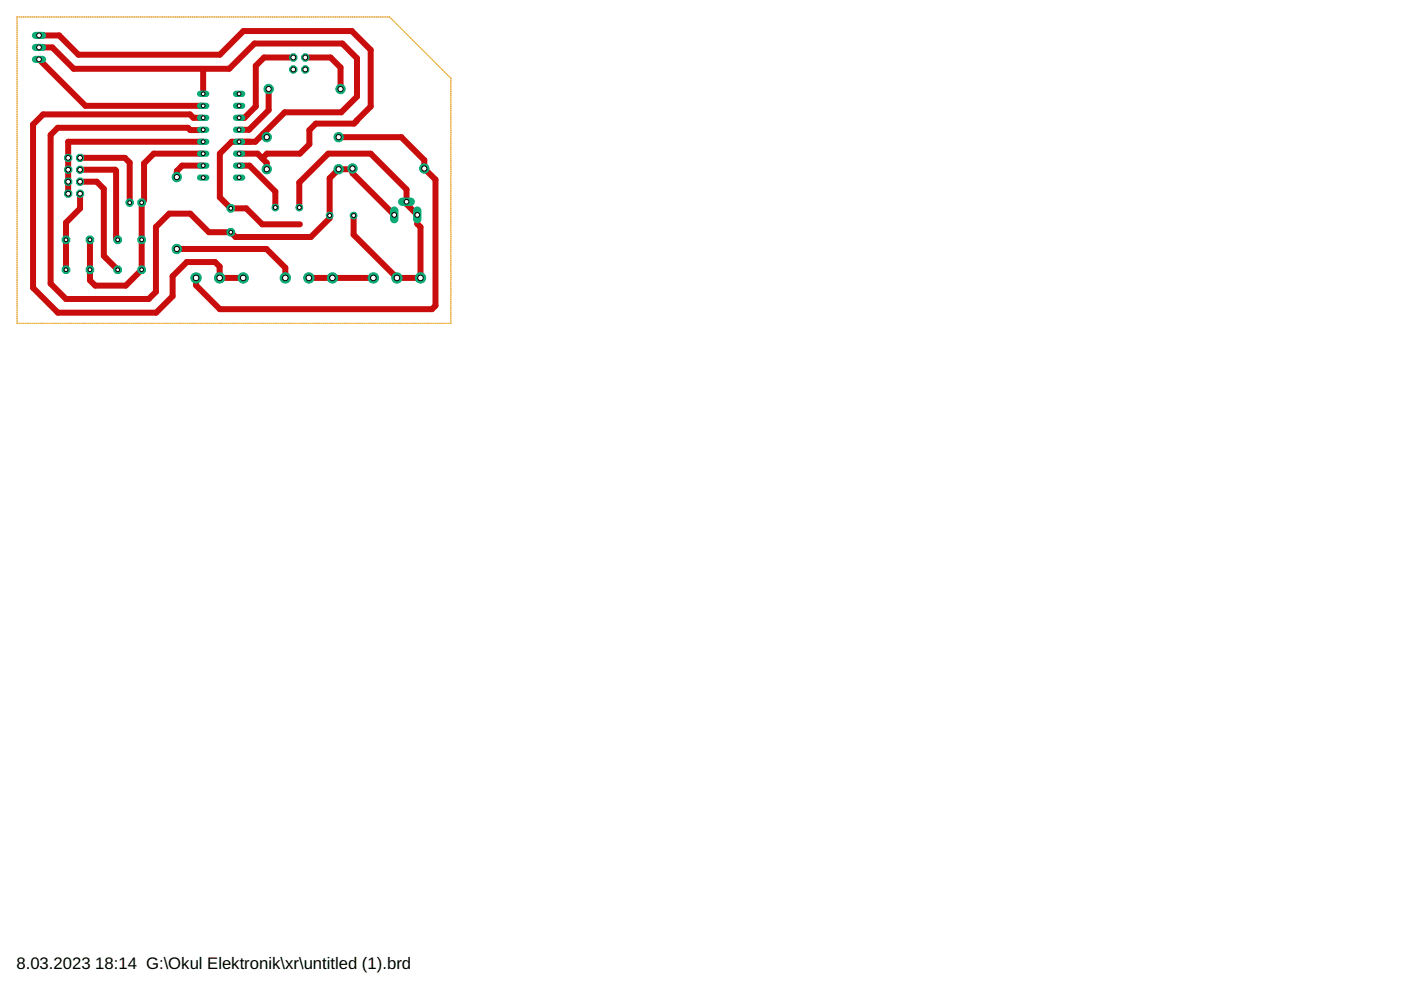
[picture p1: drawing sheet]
<svg xmlns="http://www.w3.org/2000/svg" width="297mm" height="210mm" viewBox="0 0 297 210" stroke-linecap="round" stroke-linejoin="round" font-family="sans-serif">
<defs><g id="words">
<g font-size="3.5">
<text x="3.5" y="205.4">8.03.2023</text>
<text x="20.2" y="205.4">18:14 G:\Okul Elektronik\xr\untitled (1).brd</text>
</g>
</g></defs>
<g fill="none" stroke="#c90d0c" stroke-width="1.3">
<path d="M8.3 10.1h2.8l4.5 4.5h33l5.4-5.4h18.6l3.1 3.2v8.1l-3.4 3.3h-11.9l-6.3 6.3h-5l-2.5 2.5v9.2l2.3 2.4h3.3l3.4 3.4h8M8.3 7.5h4.3l4 4.1h30l5-5h23l4 4v12l-3.5 3.6h-8.1l-1.4 1.4v3l-2 2h-7l-1 1M8.3 12.6l9.8 9.8h25M43.1 15v4.9M57 18.9v4.4l-4.2 4.2h-2.1M62.2 12.2h-6.2l-1.8 1.7v8.7l-2.4 2.4h-1.1M64.7 12.2h5.4l2.1 2.1v4.6M17 33.5h9.5l1 1v8.5M17 36h7.4l.2 .2v14.3l.4 .3M17 38.5h3.5l1.5 1.5v14.3l3 2.9M43.1 25h-2.1l-.7-.7h-31.2l-2.1 2.1v34.6l5.3 5.3h20.8l3.5-3.5v-4.2l3-3h6l1 .9v2.4h5M43.1 30.1h-28.6v11"/>
<path d="M43.1 32.6h-10.5l-2.1 2v7.9l-.5 .5v14.2l-3.3 3.4h-6.5l-1.1-1.2v-8.6M43.1 35.1h-4.5l-1.1 1.2v1.2M43.1 27.5l-2.8 .1-.4-.5h-27.7l-1.5 1.5v31.5l3.3 3.3h17.5l1.6-1.5v-13.8l2.8-2.8h4.4l4 3.9h4.6l1 1h16l4-3.9v-8.5l1.9-1.9h2.8l.1-.2v1l8.9 8.9M50.7 32.6h3.9l1 1M50.7 35.1h2.2l5.5 5.5v3.4M55.6 33.6l1 .9v1.4M55.8 28.3l.8 .8M71.8 29.1h13.3l4.9 4.9v1.7l2.3 2.4v26.7l-.7 .8h-45l-5-5.1v-1.6M17 41.1v3.1l-3 3v10M37.5 52.8h19l4 4v2.1M63.5 44v-5.3l6.1-6.1h9l7.6 7.6v3.1l2.3 2.3v1.9l.7 .7v10.7h-5l-9.2-9.1v-4.1M65.5 58.9h13.7"/>
</g>
<g fill="none" stroke="#c90d0c" stroke-width=".21">
<path d="M3.6 4v.1M3.6 4.5v.1M3.6 5h.1M3.6 5.4v.1M3.6 5.9h.1M3.6 6.3v.1M3.6 6.8h.1M3.6 7.3h.1M3.6 7.7v.1M3.6 8.2h.1M3.6 8.6v.1M3.6 9.1h.1"/>
<path d="M3.6 9.5v.1M3.6 10v.1M3.6 10.5h.1M3.6 10.9v.1M3.6 11.4h.1M3.6 11.8v.1M3.6 12.3h.1M3.6 12.7v.1M3.6 13.2v.1M3.6 13.7h.1M3.6 14.1v.1M3.6 14.6h.1"/>
<path d="M3.6 15v.1M3.6 15.5h.1M3.6 15.9v.1M3.6 16.4h.1M3.6 16.8v.1M3.6 17.3v.1M3.6 17.8h.1M3.6 18.2v.1M3.6 18.7h.1M3.6 19.1v.1M3.6 19.6h.1M3.7 3.6h-.1"/>
<path d="M4.1 3.6h.1M4.5 3.6h.1M5 3.6h.1M5.5 3.6h.1M5.9 3.6h.1M6.4 3.6h.1M6.8 3.6h.1M7.3 3.6h.1M7.7 3.6h.1M8.2 3.6h.1M8.7 3.6h.1M9.1 3.6h.1"/>
<path d="M9.6 3.6h.1M10.1 3.6h.1M10.5 3.6h.1M11 3.6h.1M11.4 3.6h.1M11.9 3.6h.1M12.3 3.6h.1M12.8 3.6h.1M13.3 3.6h.1M13.7 3.6h.1M14.2 3.6h.1M14.6 3.6h.1"/>
<path d="M15.1 3.6h.1M15.6 3.6h.1M16 3.6h.1M16.5 3.6h.1M16.9 3.6h.1M17.4 3.6h.1M17.8 3.6h.1M18.3 3.6h.1M18.8 3.6h.1M19.2 3.6h.1M19.7 3.6h.1M20.1 3.6h.1"/>
<path d="M20.6 3.6h.1M21.1 3.6h.1M21.5 3.6h.1M22 3.6h.1M22.4 3.6h.1M22.9 3.6h.1M23.3 3.6h.1M23.8 3.6h.1M24.3 3.6h.1M24.7 3.6h.1M25.2 3.6h.1M25.6 3.6h.1"/>
<path d="M26.1 3.6h.1M26.6 3.6h.1M27 3.6h.1M27.5 3.6h.1M27.9 3.6h.1M28.4 3.6h.1M28.9 3.6h.1M29.3 3.6h.1M29.8 3.6h.1M30.2 3.6h.1M30.7 3.6h.1M31.2 3.6h.1"/>
<path d="M31.6 3.6h.1M32.1 3.6h.1M32.5 3.6h.1M33 3.6h.1M33.4 3.6h.1M33.9 3.6h.1M34.4 3.6h.1M34.8 3.6h.1M35.3 3.6h.1M35.7 3.6h.1M36.2 3.6h.1M36.7 3.6h.1"/>
<path d="M37.1 3.6h.1M37.6 3.6h.1M38 3.6h.1M38.5 3.6h.1M38.9 3.6h.1M39.4 3.6h.1M39.9 3.6h.1M40.3 3.6h.1M40.8 3.6h.1M41.2 3.6h.1M41.7 3.6h.1M42.2 3.6h.1"/>
<path d="M42.6 3.6h.1M43.1 3.6h.1M43.5 3.6h.1M44 3.6h.1M44.4 3.6h.1M44.9 3.6h.1M45.4 3.6h.1M45.8 3.6h.1M46.3 3.6h.1M46.8 3.6h.1M47.2 3.6h.1M47.7 3.6h.1"/>
<path d="M48.1 3.6h.1M48.6 3.6h.1M49 3.6h.1M49.5 3.6h.1M50 3.6h.1M50.4 3.6h.1M50.9 3.6h.1M51.3 3.6h.1M51.8 3.6h.1M52.3 3.6h.1M52.7 3.6h.1M53.2 3.6h.1"/>
<path d="M53.6 3.6h.1M54.1 3.6h.1M54.5 3.6h.1M55 3.6h.1M55.5 3.6h.1M55.9 3.6h.1M56.4 3.6h.1M56.8 3.6h.1M57.3 3.6h.1M57.8 3.6h.1M58.2 3.6h.1M58.7 3.6h.1"/>
<path d="M59.1 3.6h.1M59.6 3.6h.1M60 3.6h.1M60.5 3.6h.1M61 3.6h.1M61.4 3.6h.1M61.9 3.6h.1M62.3 3.6h.1M62.8 3.6h.1M63.3 3.6h.1M63.7 3.6h.1M64.2 3.6h.1"/>
<path d="M64.6 3.6h.1M65.1 3.6h.1M65.6 3.6h.1M66 3.6h.1M66.5 3.6h.1M66.9 3.6h.1M67.4 3.6h.1M67.9 3.6h.1M68.3 3.6h.1M68.8 3.6h.1M69.2 3.6h.1M69.7 3.6h.1"/>
<path d="M70.1 3.6h.1M70.6 3.6h.1M71.1 3.6h.1M71.5 3.6h.1M72 3.6h.1M72.4 3.6h.1M72.9 3.6h.1M73.4 3.6h.1M73.8 3.6h.1M74.3 3.6h.1M74.7 3.6h.1M75.2 3.6h.1"/>
<path d="M75.6 3.6h.1M76.1 3.6h.1M76.6 3.6h.1M77 3.6h.1M77.5 3.6h.1M77.9 3.6h.1M78.4 3.6h.1M78.9 3.6h.1M79.3 3.6h.1M79.8 3.6h.1M80.2 3.6h.1M80.7 3.6h.1"/>
<path d="M81.2 3.6h.1M81.6 3.6h.1M82.1 3.6h.1M82.5 3.6h.1M82.9 3.9l.1 .1M83.2 4.2l.1 .1M83.6 4.6h.1M83.9 4.9h.1M84.2 5.2h.1M84.5 5.5l.1 .1M84.9 5.9h.1M85.2 6.2h.1"/>
<path d="M85.5 6.5h.1M85.8 6.8l.1 .1M86.1 7.2h.1M86.5 7.5h.1M86.8 7.8h.1M87.1 8.1l.1 .1M87.4 8.4l.1 .1M87.8 8.8h.1M88.1 9.1h.1M88.4 9.4l.1 .1M88.7 9.8h.1M89.1 10.1h.1"/>
<path d="M89.4 10.4h.1M89.7 10.7v.1M90 11l.1 .1M90.4 11.4h.1M90.7 11.7h.1M91 12h.1M91.3 12.3l.1 .1M91.7 12.7h.1M92 13h.1M92.3 13.3v.1M92.6 13.6l.1 .1M92.9 13.9l.1 .1"/>
<path d="M93.3 14.3h.1M93.6 14.6h.1M93.9 14.9l.1 .1M94.3 15.3h.1M94.6 15.6h.1M94.9 15.9h.1M95.2 16.2v.1M95.5 16.6h.1M95.6 17v.1M95.6 17.5v.1M95.6 18h.1M95.6 18.4v.1"/>
<path d="M95.6 18.9h.1M95.6 19.3v.1M95.6 19.8v.1M3.6 20v.1M3.6 20.5v.1M3.6 21h.1M3.6 21.4v.1M3.6 21.9h.1M3.6 22.3v.1M3.6 22.8h.1M3.6 23.2v.1M3.6 23.7h.1"/>
<path d="M3.6 24.2h.1M3.6 24.6v.1M3.6 25.1h.1M3.6 25.5v.1M3.6 26h.1M3.6 26.5h.1M3.6 26.9v.1M3.6 27.4h.1M3.6 27.8v.1M3.6 28.3h.1M3.6 28.7v.1M3.6 29.2v.1"/>
<path d="M3.6 29.7h.1M3.6 30.1v.1M3.6 30.6h.1M3.6 31v.1M3.6 31.5h.1M3.6 31.9v.1M3.6 32.4h.1M3.6 32.9h.1M3.6 33.3v.1M3.6 33.8h.1M3.6 34.2v.1M3.6 34.7h.1"/>
<path d="M3.6 35.1v.1M3.6 35.6h.1M3.6 36v.1M3.6 36.5v.1M3.6 37h.1M3.6 37.4v.1M3.6 37.9h.1M3.6 38.3v.1M3.6 38.8h.1M3.6 39.2v.1M3.6 39.7v.1M95.6 20.3h.1"/>
<path d="M95.6 20.7v.1M95.6 21.2h.1M95.6 21.6v.1M95.6 22.1v.1M95.6 22.6h.1M95.6 23v.1M95.6 23.5h.1M95.6 23.9v.1M95.6 24.4h.1M95.6 24.8v.1M95.6 25.3v.1M95.6 25.8h.1"/>
<path d="M95.6 26.2v.1M95.6 26.7v.1M95.6 27.2h.1M95.6 27.6v.1M95.6 28.1h.1M95.6 28.5v.1M95.6 29h.1M95.6 29.4v.1M95.6 29.9v.1M95.6 30.4h.1M95.6 30.8v.1M95.6 31.3h.1"/>
<path d="M95.6 31.7v.1M95.6 32.2v.1M95.6 32.7h.1M95.6 33.1v.1M95.6 33.6h.1M95.6 34v.1M95.6 34.5v.1M95.6 35h.1M95.6 35.4v.1M95.6 35.9h.1M95.6 36.3v.1M95.6 36.8v.1"/>
<path d="M95.6 37.3h.1M95.6 37.7v.1M95.6 38.2h.1M95.6 38.6v.1M95.6 39.1v.1M95.6 39.6h.1M3.6 40.2h.1M3.6 40.6v.1M3.6 41.1h.1M3.6 41.5v.1M3.6 42h.1M3.6 42.4v.1"/>
<path d="M3.6 42.9h.1M3.6 43.4h.1M3.6 43.8v.1M3.6 44.3h.1M3.6 44.7v.1M3.6 45.2h.1M3.6 45.7h.1M3.6 46.1v.1M3.6 46.6h.1M3.6 47v.1M3.6 47.5h.1M3.6 47.9v.1"/>
<path d="M3.6 48.4h.1M3.6 48.9h.1M3.6 49.3v.1M3.6 49.8h.1M3.6 50.2v.1M3.6 50.7h.1M3.6 51.1v.1M3.6 51.6h.1M3.6 52v.1M3.6 52.5v.1M3.6 53h.1M3.6 53.4v.1"/>
<path d="M3.6 53.9h.1M3.6 54.3v.1M3.6 54.8h.1M3.6 55.2v.1M3.6 55.7v.1M3.6 56.2h.1M3.6 56.6v.1M3.6 57.1h.1M3.6 57.5v.1M3.6 58h.1M3.6 58.4v.1M3.6 58.9h.1"/>
<path d="M3.6 59.4h.1M3.6 59.8v.1M95.6 40v.1M95.6 40.5h.1M95.6 40.9v.1M95.6 41.4h.1M95.6 41.8v.1M95.6 42.3v.1M95.6 42.8h.1M95.6 43.2v.1M95.6 43.7v.1M95.6 44.2h.1"/>
<path d="M95.6 44.6v.1M95.6 45.1h.1M95.6 45.5v.1M95.6 46h.1M95.6 46.4v.1M95.6 46.9v.1M95.6 47.4h.1M95.6 47.8v.1M95.6 48.3h.1M95.6 48.7v.1M95.6 49.2v.1M95.6 49.7h.1"/>
<path d="M95.6 50.1v.1M95.6 50.6h.1M95.6 51v.1M95.6 51.5v.1M95.6 52h.1M95.6 52.4v.1M95.6 52.9h.1M95.6 53.3v.1M95.6 53.8h.1M95.6 54.3h.1M95.6 54.7v.1M95.6 55.2h.1"/>
<path d="M95.6 55.6v.1M95.6 56.1v.1M95.6 56.6h.1M95.6 57v.1M95.6 57.5h.1M95.6 57.9v.1M95.6 58.4h.1M95.6 58.8v.1M95.6 59.3v.1M95.6 59.8h.1M3.6 68.5l.1 .1M3.6 60.3h.1"/>
<path d="M3.6 60.7v.1M3.6 61.2h.1M3.6 61.6v.1M3.6 62.1h.1M3.6 62.6h.1M3.6 63v.1M3.6 63.5h.1M3.6 63.9v.1M3.6 64.4h.1M3.6 64.8v.1M3.6 65.3h.1M3.6 65.8h.1"/>
<path d="M3.6 66.2v.1M3.6 66.7h.1M3.6 67.1v.1M3.6 67.6h.1M3.6 68.1h.1M4.1 68.6h.1M4.5 68.6h.1M5 68.6h.1M5.5 68.6h.1M5.9 68.6h.1M6.4 68.6h.1M6.8 68.6h.1"/>
<path d="M7.3 68.6h.1M7.7 68.6h.1M8.2 68.6h.1M8.7 68.6h.1M9.1 68.6h.1M9.6 68.6h.1M10 68.6h.1M10.5 68.6h.1M10.9 68.6h.1M11.4 68.6h.1M11.9 68.6h.1M12.3 68.6h.1"/>
<path d="M12.8 68.6h.1M13.2 68.6h.1M13.7 68.6h.1M14.1 68.6h.1M14.6 68.6h.1M15 68.6h.1M15.5 68.6h.1M16 68.6h.1M16.4 68.6h.1M16.9 68.6h.1M17.3 68.6h.1M17.8 68.6h.1"/>
<path d="M18.2 68.6h.1M18.7 68.6h.1M19.2 68.6h.1M19.6 68.6h.1M20.1 68.6h.1M20.5 68.6h.1M21 68.6h.1M21.5 68.6h.1M21.9 68.6h.1M22.4 68.6h.1M22.8 68.6h.1M23.3 68.6h.1"/>
<path d="M23.7 68.6h.1M24.2 68.6h.1M24.7 68.6h.1M25.1 68.6h.1M25.6 68.6h.1M26 68.6h.1M26.5 68.6h.1M26.9 68.6h.1M27.4 68.6h.1M27.9 68.6h.1M28.3 68.6h.1M28.8 68.6h.1"/>
<path d="M29.2 68.6h.1M29.7 68.6h.1M30.1 68.6h.1M30.6 68.6h.1M31.1 68.6h.1M31.5 68.6h.1M32 68.6h.1M32.4 68.6h.1M32.9 68.6h.1M33.3 68.6h.1M33.8 68.6h.1M34.2 68.6h.1"/>
<path d="M34.7 68.6h.1M35.2 68.6h.1M35.6 68.6h.1M36.1 68.6h.1M36.5 68.6h.1M37 68.6h.1M37.5 68.6h.1M37.9 68.6h.1M38.4 68.6h.1M38.8 68.6h.1M39.3 68.6h.1M39.8 68.6h.1"/>
<path d="M40.2 68.6h.1M40.7 68.6h.1M41.1 68.6h.1M41.6 68.6h.1M42 68.6h.1M42.5 68.6h.1M42.9 68.6h.1M43.4 68.6h.1M43.9 68.6h.1M44.3 68.6h.1M44.8 68.6h.1M45.2 68.6h.1"/>
<path d="M45.7 68.6h.1M46.1 68.6h.1M46.6 68.6h.1M47.1 68.6h.1M47.5 68.6h.1M48 68.6h.1M48.4 68.6h.1M48.9 68.6h.1M49.3 68.6h.1M49.8 68.6h.1M50.3 68.6h.1M50.7 68.6h.1"/>
<path d="M51.2 68.6h.1M51.6 68.6h.1M52.1 68.6h.1M52.6 68.6h.1M53 68.6h.1M53.5 68.6h.1M53.9 68.6h.1M54.4 68.6h.1M54.8 68.6h.1M55.3 68.6h.1M55.8 68.6h.1M56.2 68.6h.1"/>
<path d="M56.7 68.6h.1M57.1 68.6h.1M57.6 68.6h.1M58 68.6h.1M58.5 68.6h.1M58.9 68.6h.1M59.4 68.6h.1M59.9 68.6h.1M60.3 68.6h.1M60.8 68.6h.1M61.2 68.6h.1M61.7 68.6h.1"/>
<path d="M62.1 68.6h.1M62.6 68.6h.1M63.1 68.6h.1M63.5 68.6h.1M64 68.6h.1M64.4 68.6h.1M64.9 68.6h.1M65.3 68.6h.1M65.8 68.6h.1M66.3 68.6h.1M66.7 68.6h.1M67.2 68.6h.1"/>
<path d="M67.6 68.6h.1M68.1 68.6h.1M68.6 68.6h.1M69 68.6h.1M69.5 68.6h.1M69.9 68.6h.1M70.4 68.6h.1M70.8 68.6h.1M71.3 68.6h.1M71.8 68.6h.1M72.2 68.6h.1M72.7 68.6h.1"/>
<path d="M73.1 68.6h.1M73.6 68.6h.1M74 68.6h.1M74.5 68.6h.1M75 68.6h.1M75.4 68.6h.1M75.9 68.6h.1M76.3 68.6h.1M76.8 68.6h.1M77.2 68.6h.1M77.7 68.6h.1M78.1 68.6h.1"/>
<path d="M78.6 68.6h.1M79.1 68.6h.1M79.5 68.6h.1M80 68.6h.1M80.4 68.6h.1M80.9 68.6h.1M81.3 68.6h.1M81.8 68.6h.1M82.3 68.6h.1M82.7 68.6h.1M83.2 68.6h.1M83.6 68.6h.1"/>
<path d="M84.1 68.6h.1M84.6 68.6h.1M85 68.6h.1M85.5 68.6h.1M85.9 68.6h.1M86.4 68.6h.1M86.8 68.6h.1M87.3 68.6h.1M87.8 68.6h.1M88.2 68.6h.1M88.7 68.6h.1M89.1 68.6h.1"/>
<path d="M89.6 68.6h.1M90 68.6h.1M90.5 68.6h.1M91 68.6h.1M91.4 68.6h.1M91.9 68.6h.1M92.3 68.6h.1M92.8 68.6h.1M93.2 68.6h.1M93.7 68.6h.1M94.1 68.6h.1M94.6 68.6h.1"/>
<path d="M95.1 68.6h.1M95.6 60.2v.1M95.6 60.7h.1M95.6 61.2h.1M95.6 61.6v.1M95.6 62.1h.1M95.6 62.5v.1M95.6 63h.1M95.6 63.4v.1M95.6 63.9v.1M95.6 64.4h.1M95.6 64.8v.1"/>
<path d="M95.6 65.3h.1M95.6 65.7v.1M95.6 66.2v.1M95.6 66.7h.1M95.6 67.1v.1M95.6 67.6h.1M95.6 68v.1M95.6 68.5l-.1 .1"/>
</g>
<circle cx="48.9" cy="49.2" r=".87" fill="#0dab76" stroke="#0dab76" stroke-width=".21"/>
<circle cx="48.9" cy="49.2" r=".4" fill="#fff" stroke="#000" stroke-width=".21"/>
<circle cx="48.9" cy="44.2" r=".87" fill="#0dab76" stroke="#0dab76" stroke-width=".21"/>
<circle cx="48.9" cy="44.2" r=".4" fill="#fff" stroke="#000" stroke-width=".21"/>
<circle cx="69.9" cy="45.7" r=".72" fill="#0dab76" stroke="#0dab76" stroke-width=".21"/>
<circle cx="69.9" cy="45.7" r=".42" fill="#fff" stroke="#000" stroke-width=".21"/>
<circle cx="75" cy="45.7" r=".72" fill="#0dab76" stroke="#0dab76" stroke-width=".21"/>
<circle cx="75" cy="45.7" r=".42" fill="#fff" stroke="#000" stroke-width=".21"/>
<circle cx="58.4" cy="44" r=".72" fill="#0dab76" stroke="#0dab76" stroke-width=".21"/>
<circle cx="58.4" cy="44" r=".42" fill="#fff" stroke="#000" stroke-width=".21"/>
<circle cx="63.5" cy="44" r=".72" fill="#0dab76" stroke="#0dab76" stroke-width=".21"/>
<circle cx="63.5" cy="44" r=".42" fill="#fff" stroke="#000" stroke-width=".21"/>
<circle cx="30" cy="43" r=".87" fill="#0dab76" stroke="#0dab76" stroke-width=".21"/>
<circle cx="30" cy="43" r=".4" fill="#fff" stroke="#000" stroke-width=".21"/>
<circle cx="27.5" cy="43" r=".8" fill="#0dab76" stroke="#0dab76" stroke-width=".21"/>
<circle cx="27.5" cy="43" r=".4" fill="#fff" stroke="#000" stroke-width=".21"/>
<circle cx="25" cy="50.8" r=".87" fill="#0dab76" stroke="#0dab76" stroke-width=".21"/>
<circle cx="25" cy="50.8" r=".4" fill="#fff" stroke="#000" stroke-width=".21"/>
<circle cx="30" cy="50.8" r=".87" fill="#0dab76" stroke="#0dab76" stroke-width=".21"/>
<circle cx="30" cy="50.8" r=".4" fill="#fff" stroke="#000" stroke-width=".21"/>
<circle cx="25" cy="57.2" r=".87" fill="#0dab76" stroke="#0dab76" stroke-width=".21"/>
<circle cx="25" cy="57.2" r=".4" fill="#fff" stroke="#000" stroke-width=".21"/>
<circle cx="30" cy="57.2" r=".87" fill="#0dab76" stroke="#0dab76" stroke-width=".21"/>
<circle cx="30" cy="57.2" r=".4" fill="#fff" stroke="#000" stroke-width=".21"/>
<circle cx="14" cy="50.8" r=".87" fill="#0dab76" stroke="#0dab76" stroke-width=".21"/>
<circle cx="14" cy="50.8" r=".4" fill="#fff" stroke="#000" stroke-width=".21"/>
<circle cx="19.1" cy="50.8" r=".87" fill="#0dab76" stroke="#0dab76" stroke-width=".21"/>
<circle cx="19.1" cy="50.8" r=".4" fill="#fff" stroke="#000" stroke-width=".21"/>
<circle cx="14" cy="57.2" r=".87" fill="#0dab76" stroke="#0dab76" stroke-width=".21"/>
<circle cx="14" cy="57.2" r=".4" fill="#fff" stroke="#000" stroke-width=".21"/>
<circle cx="19.1" cy="57.2" r=".87" fill="#0dab76" stroke="#0dab76" stroke-width=".21"/>
<circle cx="19.1" cy="57.2" r=".4" fill="#fff" stroke="#000" stroke-width=".21"/>
<circle cx="62.2" cy="12.2" r=".83" fill="#0dab76" stroke="#0dab76" stroke-width=".21"/>
<circle cx="62.2" cy="12.2" r=".51" fill="#fff" stroke="#000" stroke-width=".21"/>
<circle cx="64.7" cy="12.2" r=".83" fill="#0dab76" stroke="#0dab76" stroke-width=".21"/>
<circle cx="64.7" cy="12.2" r=".51" fill="#fff" stroke="#000" stroke-width=".21"/>
<circle cx="62.2" cy="14.7" r=".83" fill="#0dab76" stroke="#0dab76" stroke-width=".21"/>
<circle cx="62.2" cy="14.7" r=".51" fill="#fff" stroke="#000" stroke-width=".21"/>
<circle cx="64.7" cy="14.7" r=".83" fill="#0dab76" stroke="#0dab76" stroke-width=".21"/>
<circle cx="64.7" cy="14.7" r=".51" fill="#fff" stroke="#000" stroke-width=".21"/>
<circle cx="56.6" cy="35.9" r=".99" fill="#0dab76" stroke="#0dab76" stroke-width=".21"/>
<circle cx="56.6" cy="35.9" r=".55" fill="#fff" stroke="#000" stroke-width=".21"/>
<circle cx="71.8" cy="35.9" r=".99" fill="#0dab76" stroke="#0dab76" stroke-width=".21"/>
<circle cx="71.8" cy="35.9" r=".55" fill="#fff" stroke="#000" stroke-width=".21"/>
<circle cx="41.6" cy="58.9" r="1.1" fill="#0dab76" stroke="#0dab76" stroke-width=".21"/>
<circle cx="41.6" cy="58.9" r=".59" fill="#fff" stroke="#000" stroke-width=".21"/>
<circle cx="46.6" cy="58.9" r="1.1" fill="#0dab76" stroke="#0dab76" stroke-width=".21"/>
<circle cx="46.6" cy="58.9" r=".59" fill="#fff" stroke="#000" stroke-width=".21"/>
<circle cx="51.6" cy="58.9" r="1.1" fill="#0dab76" stroke="#0dab76" stroke-width=".21"/>
<circle cx="51.6" cy="58.9" r=".59" fill="#fff" stroke="#000" stroke-width=".21"/>
<circle cx="90" cy="35.7" r=".99" fill="#0dab76" stroke="#0dab76" stroke-width=".21"/>
<circle cx="90" cy="35.7" r=".55" fill="#fff" stroke="#000" stroke-width=".21"/>
<circle cx="74.7" cy="35.7" r=".99" fill="#0dab76" stroke="#0dab76" stroke-width=".21"/>
<circle cx="74.7" cy="35.7" r=".55" fill="#fff" stroke="#000" stroke-width=".21"/>
<circle cx="72.2" cy="18.9" r=".99" fill="#0dab76" stroke="#0dab76" stroke-width=".21"/>
<circle cx="72.2" cy="18.9" r=".55" fill="#fff" stroke="#000" stroke-width=".21"/>
<circle cx="57" cy="18.9" r=".99" fill="#0dab76" stroke="#0dab76" stroke-width=".21"/>
<circle cx="57" cy="18.9" r=".55" fill="#fff" stroke="#000" stroke-width=".21"/>
<circle cx="56.6" cy="29.1" r=".99" fill="#0dab76" stroke="#0dab76" stroke-width=".21"/>
<circle cx="56.6" cy="29.1" r=".55" fill="#fff" stroke="#000" stroke-width=".21"/>
<circle cx="71.8" cy="29.1" r=".99" fill="#0dab76" stroke="#0dab76" stroke-width=".21"/>
<circle cx="71.8" cy="29.1" r=".55" fill="#fff" stroke="#000" stroke-width=".21"/>
<circle cx="37.5" cy="52.8" r=".99" fill="#0dab76" stroke="#0dab76" stroke-width=".21"/>
<circle cx="37.5" cy="52.8" r=".55" fill="#fff" stroke="#000" stroke-width=".21"/>
<circle cx="37.5" cy="37.5" r=".99" fill="#0dab76" stroke="#0dab76" stroke-width=".21"/>
<circle cx="37.5" cy="37.5" r=".55" fill="#fff" stroke="#000" stroke-width=".21"/>
<circle cx="60.5" cy="58.9" r="1.1" fill="#0dab76" stroke="#0dab76" stroke-width=".21"/>
<circle cx="60.5" cy="58.9" r=".59" fill="#fff" stroke="#000" stroke-width=".21"/>
<circle cx="65.5" cy="58.9" r="1.1" fill="#0dab76" stroke="#0dab76" stroke-width=".21"/>
<circle cx="65.5" cy="58.9" r=".59" fill="#fff" stroke="#000" stroke-width=".21"/>
<circle cx="70.5" cy="58.9" r="1.1" fill="#0dab76" stroke="#0dab76" stroke-width=".21"/>
<circle cx="70.5" cy="58.9" r=".59" fill="#fff" stroke="#000" stroke-width=".21"/>
<circle cx="79.2" cy="58.9" r="1.1" fill="#0dab76" stroke="#0dab76" stroke-width=".21"/>
<circle cx="79.2" cy="58.9" r=".59" fill="#fff" stroke="#000" stroke-width=".21"/>
<circle cx="84.2" cy="58.9" r="1.1" fill="#0dab76" stroke="#0dab76" stroke-width=".21"/>
<circle cx="84.2" cy="58.9" r=".59" fill="#fff" stroke="#000" stroke-width=".21"/>
<circle cx="89.2" cy="58.9" r="1.1" fill="#0dab76" stroke="#0dab76" stroke-width=".21"/>
<circle cx="89.2" cy="58.9" r=".59" fill="#fff" stroke="#000" stroke-width=".21"/>
<circle cx="17" cy="41.1" r=".83" fill="#0dab76" stroke="#0dab76" stroke-width=".21"/>
<circle cx="17" cy="41.1" r=".51" fill="#fff" stroke="#000" stroke-width=".21"/>
<circle cx="17" cy="38.5" r=".83" fill="#0dab76" stroke="#0dab76" stroke-width=".21"/>
<circle cx="17" cy="38.5" r=".51" fill="#fff" stroke="#000" stroke-width=".21"/>
<circle cx="17" cy="36" r=".83" fill="#0dab76" stroke="#0dab76" stroke-width=".21"/>
<circle cx="17" cy="36" r=".51" fill="#fff" stroke="#000" stroke-width=".21"/>
<circle cx="17" cy="33.5" r=".83" fill="#0dab76" stroke="#0dab76" stroke-width=".21"/>
<circle cx="17" cy="33.5" r=".51" fill="#fff" stroke="#000" stroke-width=".21"/>
<circle cx="14.5" cy="41.1" r=".83" fill="#0dab76" stroke="#0dab76" stroke-width=".21"/>
<circle cx="14.5" cy="41.1" r=".51" fill="#fff" stroke="#000" stroke-width=".21"/>
<circle cx="14.5" cy="38.5" r=".83" fill="#0dab76" stroke="#0dab76" stroke-width=".21"/>
<circle cx="14.5" cy="38.5" r=".51" fill="#fff" stroke="#000" stroke-width=".21"/>
<circle cx="14.5" cy="36" r=".83" fill="#0dab76" stroke="#0dab76" stroke-width=".21"/>
<circle cx="14.5" cy="36" r=".51" fill="#fff" stroke="#000" stroke-width=".21"/>
<circle cx="14.5" cy="33.5" r=".83" fill="#0dab76" stroke="#0dab76" stroke-width=".21"/>
<circle cx="14.5" cy="33.5" r=".51" fill="#fff" stroke="#000" stroke-width=".21"/>
<path d="M7.5 7.5h1.5" fill="none" stroke="#0dab76" stroke-width="1.5"/>
<circle cx="8.3" cy="7.5" r=".51" fill="#fff" stroke="#000" stroke-width=".21"/>
<path d="M7.5 10.1h1.5" fill="none" stroke="#0dab76" stroke-width="1.5"/>
<circle cx="8.3" cy="10.1" r=".51" fill="#fff" stroke="#000" stroke-width=".21"/>
<path d="M7.5 12.6h1.5" fill="none" stroke="#0dab76" stroke-width="1.5"/>
<circle cx="8.3" cy="12.6" r=".51" fill="#fff" stroke="#000" stroke-width=".21"/>
<path d="M42.4 19.9h1.3" fill="none" stroke="#0dab76" stroke-width="1.3"/>
<circle cx="43.1" cy="19.9" r=".4" fill="#fff" stroke="#000" stroke-width=".21"/>
<path d="M42.4 22.4h1.3" fill="none" stroke="#0dab76" stroke-width="1.3"/>
<circle cx="43.1" cy="22.4" r=".4" fill="#fff" stroke="#000" stroke-width=".21"/>
<path d="M42.4 35.1h1.3" fill="none" stroke="#0dab76" stroke-width="1.3"/>
<circle cx="43.1" cy="35.1" r=".4" fill="#fff" stroke="#000" stroke-width=".21"/>
<path d="M42.4 37.7h1.3" fill="none" stroke="#0dab76" stroke-width="1.3"/>
<circle cx="43.1" cy="37.7" r=".4" fill="#fff" stroke="#000" stroke-width=".21"/>
<path d="M42.4 25h1.3" fill="none" stroke="#0dab76" stroke-width="1.3"/>
<circle cx="43.1" cy="25" r=".4" fill="#fff" stroke="#000" stroke-width=".21"/>
<path d="M42.4 27.5h1.3" fill="none" stroke="#0dab76" stroke-width="1.3"/>
<circle cx="43.1" cy="27.5" r=".4" fill="#fff" stroke="#000" stroke-width=".21"/>
<path d="M42.4 32.6h1.3" fill="none" stroke="#0dab76" stroke-width="1.3"/>
<circle cx="43.1" cy="32.6" r=".4" fill="#fff" stroke="#000" stroke-width=".21"/>
<path d="M42.4 30.1h1.3" fill="none" stroke="#0dab76" stroke-width="1.3"/>
<circle cx="43.1" cy="30.1" r=".4" fill="#fff" stroke="#000" stroke-width=".21"/>
<path d="M50 37.7h1.4" fill="none" stroke="#0dab76" stroke-width="1.3"/>
<circle cx="50.7" cy="37.7" r=".4" fill="#fff" stroke="#000" stroke-width=".21"/>
<path d="M50 35.1h1.4" fill="none" stroke="#0dab76" stroke-width="1.3"/>
<circle cx="50.7" cy="35.1" r=".4" fill="#fff" stroke="#000" stroke-width=".21"/>
<path d="M50 32.6h1.4" fill="none" stroke="#0dab76" stroke-width="1.3"/>
<circle cx="50.7" cy="32.6" r=".4" fill="#fff" stroke="#000" stroke-width=".21"/>
<path d="M50 30.1h1.4" fill="none" stroke="#0dab76" stroke-width="1.3"/>
<circle cx="50.7" cy="30.1" r=".4" fill="#fff" stroke="#000" stroke-width=".21"/>
<path d="M50 27.5h1.4" fill="none" stroke="#0dab76" stroke-width="1.3"/>
<circle cx="50.7" cy="27.5" r=".4" fill="#fff" stroke="#000" stroke-width=".21"/>
<path d="M50 25h1.4" fill="none" stroke="#0dab76" stroke-width="1.3"/>
<circle cx="50.7" cy="25" r=".4" fill="#fff" stroke="#000" stroke-width=".21"/>
<path d="M50 22.4h1.4" fill="none" stroke="#0dab76" stroke-width="1.3"/>
<circle cx="50.7" cy="22.4" r=".4" fill="#fff" stroke="#000" stroke-width=".21"/>
<path d="M50 19.9h1.4" fill="none" stroke="#0dab76" stroke-width="1.3"/>
<circle cx="50.7" cy="19.9" r=".4" fill="#fff" stroke="#000" stroke-width=".21"/>
<path d="M85.3 42.8h1.8" fill="none" stroke="#0dab76" stroke-width="1.8"/>
<circle cx="86.2" cy="42.8" r=".51" fill="#fff" stroke="#000" stroke-width=".21"/>
<path d="M83.6 44.7v1.8" fill="none" stroke="#0dab76" stroke-width="1.8"/>
<circle cx="83.6" cy="45.6" r=".51" fill="#fff" stroke="#000" stroke-width=".21"/>
<path d="M88.5 44.7v1.8" fill="none" stroke="#0dab76" stroke-width="1.8"/>
<circle cx="88.5" cy="45.6" r=".51" fill="#fff" stroke="#000" stroke-width=".21"/>
<path d="M3.6 3.6h79l13 13v52h-92z" fill="none" stroke="#eec643" stroke-width=".21"/>
<use href="#words"/>
</svg>
